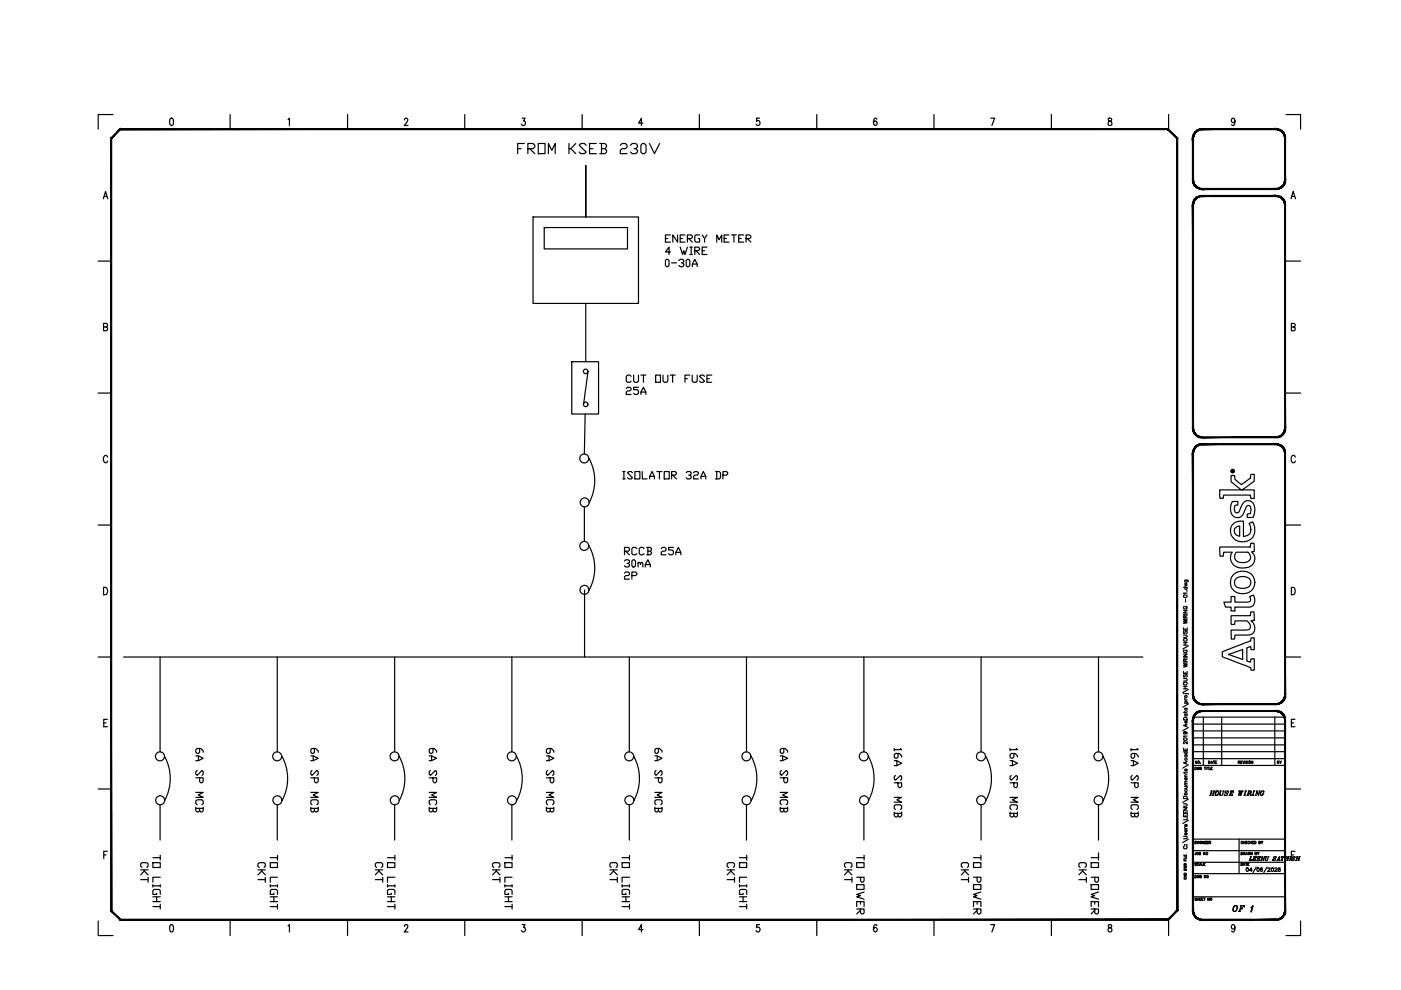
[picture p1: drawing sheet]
<svg xmlns="http://www.w3.org/2000/svg" width="297mm" height="210mm" viewBox="0 0 297 210" stroke-linecap="round" stroke-linejoin="round" font-family="sans-serif">
<defs><g id="words">
<text font-size="5.3" x="109" y="33.9">FROM KSEB 230V</text>
<g font-size="4.4">
<text x="131.2" y="102.7">ISOLATOR 32A DP</text>
<text x="118.5" y="173.2" transform="rotate(-90 118.5 173.2)">6A SP MCB</text>
<text x="141.5" y="173.2" transform="rotate(-90 141.5 173.2)">6A SP MCB</text>
<text x="192.3" y="174.3" transform="rotate(-90 192.3 174.3)">16A SP MCB</text>
<text x="217" y="174.3" transform="rotate(-90 217 174.3)">16A SP MCB</text>
</g>
<text font-size="4" x="260.3" y="194.4">OF</text>
<text font-size="3.1" x="269.9" y="163">BY</text>
</g></defs>
<!-- layer: Title blocks -->
<g fill="none" stroke="#000" stroke-width=".25">
<path d="M23.9 24.3h-3.1v3.1M36.1 25.1l.3-.1a1.06 1.06 0 0 1 0 1.6h-.1a1.2 1.2 0 0 1-.2-1.5zM48.8 24.3v3.1M61.1 25.3l.3-.3v1.6M73.7 24.3v3.1M85.8 25.4a.36 .36 0 0 1 .4-.3 .36 .36 0 0 1 .2 .5l-.7 1h.8M98.5 24.3v3.1M110.7 25h.6l-.3 .6a.46 .46 0 0 1 .4 .7 .46 .46 0 0 1-.8 .1v-.1M123.4 24.3v3.1M136.3 26.1h-.9l.6-1.1v1.6M148.3 24.3v3.1M161 25h-.6v.7a.46 .46 0 0 1 .7 .1 .46 .46 0 0 1-.1 .6 .46 .46 0 0 1-.7-.1"/>
<path d="M173.2 24.3v3.1M185.9 25.3l-.2-.3a.89 .89 0 0 0-.1 1.6 .5 .5 0 0 0 .4-.5 .5 .5 0 0 0-.4-.5l-.4 .5M198 24.3v3.1M210 25h.9l-.6 1.6M222.9 24.3v3.1M235 25.1v.5a.61 .61 0 0 1 .7 .2 .61 .61 0 0 1-.1 .7 .49 .49 0 0 1-.7-.4 .49 .49 0 0 1 .6-.5l.2-.3a.42 .42 0 0 0-.7-.2zM247.8 24.3v3.1M261.8 25.6v.2l-.3 .2a.49 .49 0 0 1-.4-.5 .49 .49 0 0 1 .4-.5 1 1 0 0 1 0 1.6l-.4-.2M272.7 24.3h3v3.1M20.8 55.4h2.8M21.9 42.1l.5-1.5 .4 1.5M22.1 41.6h.6"/>
<path d="M272.7 55.4h3M273.7 42.1l.5-1.5 .5 1.5M273.9 41.6h.6M22 69.3l.7-.1 .1-.2-.1-.3-.7-.1v1.5l.7-.1 .1-.4-.3-.3M273.8 69.3l.7-.1 .1-.5-.3-.1h-.5v1.5l.8-.1v-.5l-.3-.2M20.8 83.3h2.8M22.8 96.9a.46 .46 0 0 0-.6-.3 .46 .46 0 0 0-.3 .5v.4a.46 .46 0 0 0 .3 .6 .46 .46 0 0 0 .6-.4M272.7 83.3h3M274.6 96.9a.46 .46 0 0 0-.5-.3 .46 .46 0 0 0-.3 .5v.4a.46 .46 0 0 0 .3 .6 .46 .46 0 0 0 .5-.4M20.8 111.3h2.8M272.7 111.3h3M20.8 139.3h2.8"/>
<path d="M22 124.5a.79 .79 0 0 1 .8 .8 .79 .79 0 0 1-.8 .8zM272.7 139.3h3M273.8 124.5a.84 .84 0 0 1 .8 .6 .84 .84 0 0 1-.2 .9l-.6 .1zM22 153.3h.5M22.8 152.5h-.8v1.6h.8M273.8 153.3h.5M274.6 152.5h-.8v1.6h.8M20.8 167.3h2.8M272.7 167.3h3M20.8 195.3v3.1h3.1M22 181.3h.5M22.8 180.5h-.8v1.6"/>
<path d="M36.1 196.1l.3-.1a1.06 1.06 0 0 1 0 1.6h-.1a1.2 1.2 0 0 1-.2-1.5zM48.8 195v3.4M61.1 196.3l.3-.3v1.6M73.7 195v3.4M85.8 196.4a.36 .36 0 0 1 .4-.4 .36 .36 0 0 1 .2 .6l-.7 1h.8M98.5 195v3.4M110.7 196h.6l-.3 .6a.46 .46 0 0 1 .4 .7 .46 .46 0 0 1-.8 .1v-.1M123.4 195v3.4M136.3 197.1h-.9l.6-1.1v1.6M148.3 195v3.4M161 196h-.6v.7a.46 .46 0 0 1 .7 .1 .46 .46 0 0 1-.1 .6 .46 .46 0 0 1-.7-.1M173.2 195v3.4"/>
<path d="M185.9 196.2l-.2-.2a.89 .89 0 0 0-.1 1.6 .5 .5 0 0 0 .4-.5 .5 .5 0 0 0-.4-.5l-.4 .5M198 195v3.4M210 196h.9l-.6 1.6M222.9 195v3.4M235 196.1v.4a.61 .61 0 0 1 .7 .3 .61 .61 0 0 1-.1 .7 .49 .49 0 0 1-.7-.4 .49 .49 0 0 1 .6-.5l.2-.4a.44 .44 0 0 0-.7-.1zM247.8 194.8v3.6M261.8 196.5v.3l-.3 .2a.49 .49 0 0 1-.4-.5 .49 .49 0 0 1 .4-.5l.3 .2v.3a.74 .74 0 0 1-.4 1.1l-.3-.2M273.8 181.3h.5M274.6 180.5h-.8v1.6M275.7 195.3v3.1h-3"/>
</g>
<!-- layer: TITLE -->
<g fill="none" stroke="#000" stroke-width=".25">
<path d="M249.6 29.3v10.9M250.9 138.7h.8l-.8 .5h.8M250.9 134.6h.6l.2 .3-.2 .3h-.6M250.9 133.1v.5h.8v-.5M250.9 131.4l.8 .2-.8 .2 .8 .2-.8 .2M250.9 129.4h.8l-.8 .5h.8M250.9 139.5h.8M250.9 136.8h.8M250.9 136.3h.8M250.9 131.3h.8M250.9 130.2h.8M250.9 124.5h.8"/>
<path d="M251 133.8l-.1 .5h.3l.2-.4 .2-.1 .1 .2-.1 .4M251.1 137.8a.31 .31 0 0 0-.1 .5 .31 .31 0 0 0 .4 .1 .29 .29 0 0 0 .3-.2 .29 .29 0 0 0-.2-.4l-.1 .2M251.1 128.6a.31 .31 0 0 0-.1 .4 .31 .31 0 0 0 .4 .1 .28 .28 0 0 0 .3-.3 .28 .28 0 0 0-.3-.2v.2M251.2 123.7l.5 .1-.5 .2 .5 .1-.5 .2M251.2 123h.6l.1 .3M251.3 131l-.1-.5h-.3v.5h.8M251.3 124.5a.24 .24 0 0 0 0 .4 .24 .24 0 0 0 .3 0 .24 .24 0 0 0 0-.4M251.3 123a.26 .26 0 0 0-.1 .4 .26 .26 0 0 0 .4 0 .26 .26 0 0 0 0-.4M251.3 133.3v.3M251.3 136.3v.5M251.4 127v.6M251.7 125.3h-.1"/>
<path d="M251.7 125.8h-.8l.2 .1M251.7 139.7l-.4 .3M251.7 130.5l-.4 .3M252 136.9l-1.2 .7M250.9 158.7v.4h.8v-.4M250.9 152.3a.44 .44 0 0 1 .8 0v.3h-.8zM250.9 147.1h.1M250.9 143.9h.6l.2 .2-.1 .3h-.7M250.9 142.4v.5h.8v-.5M250.9 140.7l.8 .2-.8 .2 .8 .2-.8 .2M250.9 159.4h.8M250.9 146h.8"/>
<path d="M250.9 145.5h.8M250.9 140.6h.8M251 143.1v.5l.5-.5 .2 .1-.1 .4M251.2 155.2a.24 .24 0 0 1 .2 .3 .24 .24 0 0 1-.4 .1h-.1a.36 .36 0 0 1 .4-.4 .36 .36 0 0 1 .4 .4h-.1M251.2 148.1l.2 .3M251.2 147.1h.7l.1 .1M251.2 150.9v.3M251.2 151.4h.5M251.2 150.2h.5M251.2 149.1h.8M251.2 148.4h.5M251.3 159.4a.24 .24 0 0 0 0 .4 .24 .24 0 0 0 .3 0 .24 .24 0 0 0 0-.4"/>
<path d="M251.3 151.4a.24 .24 0 0 0 0 .4 .24 .24 0 0 0 .3 0 .24 .24 0 0 0 0-.4M251.3 150.2a.24 .24 0 0 0 0 .3 .24 .24 0 0 0 .3 0 .24 .24 0 0 0 0-.3M251.3 149.1a.24 .24 0 0 1 0-.4 .24 .24 0 0 1 .3 0 .24 .24 0 0 1 0 .4M251.3 140.3l-.1-.5-.1-.1-.2 .6h.8M251.3 142.6v.3M251.3 145.5v.5M251.3 158.8v.3M251.4 153.6v.4M251.6 152.9a.23 .23 0 0 1 .1 .3 .23 .23 0 0 1-.4 0 .23 .23 0 0 1 .1-.3v.4M251.7 157.2v.5l-.6-.4-.2 .3 .2 .1M251.7 156.1h-.8l.2 .1M251.7 153.5l-.8 .3 .8 .3"/>
<path d="M251.7 150.9l-.2 .1h-.6M252 154.2l-1.2 .7M252 149.3l-1.2 .6M252 146.2l-1.2 .6M252.9 159.4h19.6M252.9 157.9h19.6M252.9 156.4h19.6M252.9 155h19.6M252.9 153.5h19.6M252.9 152h19.6M255.1 152v10.3M259 152v10.3"/>
<path d="M270.3 152v10.3M249.6 178v15.1M250.9 177.3h.6l.2 .2-.2 .3h-.6M250.9 172.7v.5h.8v-.5M250.9 172v.5h.8v-.5M250.9 171.2h.8l-.8 .6h.8M250.9 170.4h.6l.2 .2-.2 .3h-.6M250.9 168.9a.44 .44 0 0 1 .6-.1 .44 .44 0 0 1 .2 .5h-.8zM251.1 179.4a.34 .34 0 0 0 0 .5 .34 .34 0 0 0 .5 0 .34 .34 0 0 0-.1-.5M251.2 175.4l.2 .3M251.2 175.7h.5M251.2 166.7h.5"/>
<path d="M251.2 166.4h.5M251.2 164.7h.5M251.2 163.7v.3M251.2 160.1h.5M251.2 179.1h.1M251.3 176.6v.4l.2-.4h.2l-.1 .4M251.3 174.8v.4l.2-.4 .2 .1-.1 .3M251.3 167.4a.26 .26 0 0 0-.1 .4 .26 .26 0 0 0 .4 0 .26 .26 0 0 0 0-.4M251.3 163.1v.4l.2-.4h.2l-.1 .4M251.3 160.8a.24 .24 0 0 0 0 .3 .24 .24 0 0 0 .3 0 .24 .24 0 0 0 0-.3M251.3 160.1a.26 .26 0 0 0-.1 .4 .26 .26 0 0 0 .4 0 .26 .26 0 0 0 0-.4M251.3 172.2v.3"/>
<path d="M251.3 172.9v.3M251.4 161.5v.4M251.5 166.7l.2 .4-.5 .1M251.6 175.9a.25 .25 0 0 1 .1 .4 .25 .25 0 0 1-.4 0 .25 .25 0 0 1 .1-.4v.5M251.6 164.9a.23 .23 0 0 1 .1 .4 .23 .23 0 0 1-.4 0 .23 .23 0 0 1 .1-.4v.4M251.6 179.1h.1M251.7 173.3v.5h-.8M251.7 166.1h-.5l.1 .3M251.7 165.6l-.5 .1 .1 .4M251.7 164.3h-.5l.1 .4M251.7 163.7l-.2 .2h-.6M251.7 161.4l-.8 .3 .8 .3"/>
<path d="M252 178l-1.2 .6M252 173.9l-1.2 .7M252 169.4l-1.2 .7M252 162.2l-1.2 .6M252.9 160.9h19.6M252.9 162.3h19.6M252.9 177.9h19.6M253.4 162.7l.3 .1-.2 .4h-.1zM253.4 178.6h.1M253.6 178.4h-.2v.5h.2M253.8 161.4v.5l-.3-.5v.5M253.8 162.7l.1 .5 .2-.5 .1 .5 .1-.5"/>
<path d="M254.1 178.4v.5l-.3-.5v.5M254.5 161.8h.1M254.7 178.5h-.1a.21 .21 0 0 0-.3 0 .21 .21 0 0 0 .1 .3 .21 .21 0 0 0 .3 0l-.2-.1M254.7 162.8l-.2-.1-.1 .3a.17 .17 0 0 0 .2 .2 .17 .17 0 0 0 .1-.2h-.1M254.8 178.4v.5M255.3 178.4v.5l-.3-.5v.5M255.3 162.7h.3M255.5 178.6h.2M255.5 162.7v.5M255.7 162.7v.5M255.8 178.4h-.3v.5h.3M255.9 178.6h.2"/>
<path d="M255.9 162.7h.4M256.1 162.7v.5M256.2 178.4h-.3v.5h.3M256.2 161.4a.28 .28 0 0 1 .3 .1 .28 .28 0 0 1 0 .3l-.3 .1zM256.4 178.6l.3-.1-.3-.1v.5M256.4 162.7v.5h.2M256.5 168.6h.3M256.5 178.6l.2 .3M256.7 161.9l.2-.5 .2 .5M256.7 162.9h.2M256.7 167.7h.3M256.8 161.7h.2"/>
<path d="M256.8 168.2h.5M256.9 167.7l-.3 .9M256.9 167.7l-.2 .9M257 162.7h-.3v.5h.3M257 168.6h.4M257.2 161.4h.3M257.3 167.7h.3M257.4 161.4v.5M257.5 167.7l-.3 .9M257.6 161.6h.2M258 161.4h-.4v.5h.4M258 167.7a.49 .49 0 0 0-.3 .4 .49 .49 0 0 0 .3 .5 .48 .48 0 0 0 .4-.4 .48 .48 0 0 0-.4-.5 .68 .68 0 0 0-.2 .9"/>
<path d="M258.2 167.7a.59 .59 0 0 1-.2 .9M258.6 167.7h.3M258.8 167.7l-.2 .5a.31 .31 0 0 0 .2 .5 .31 .31 0 0 0 .4-.3l.2-.7M258.8 167.7l-.2 .7 .2 .2M259.3 167.7h.2M259.7 168l.6 .3a.32 .32 0 0 1-.3 .3 .32 .32 0 0 1-.4-.2v.2h.1M260.3 167.8l.1-.1v.3l-.2-.3-.5 .1 .1 .3 .5 .2M260.6 168.6h.7l.1-.2-.2 .2M260.8 167.7h.7v.3v-.3M260.9 168.2h.3M261.1 167.7l-.4 .9M261.2 168l-.1 .3"/>
<path d="M262.5 161.6h.3v-.2h-.3v.5M262.6 167.7h.4M262.7 177.9v7.3M262.7 161.6l.2 .3M262.8 167.7l-.1 .9 .4-.9-.1 .9 .5-.9M262.8 167.7l-.1 .9M263 161.6h.2M263.2 167.7l-.1 .9M263.3 161.4h-.3v.5h.3M263.3 167.7h.3M263.5 178.5l-.2-.1-.2 .3a.17 .17 0 0 0 .2 .2 .17 .17 0 0 0 .2-.1M263.5 161.4l.2 .5 .1-.5"/>
<path d="M263.6 178.6h.3M263.6 178.4v.5M263.7 168.6h.3M263.8 168.6l.3-.9-.2 .9M263.9 161.4v.5M263.9 178.4v.5M264 167.7h.3M264.1 178.6h.2M264.4 168.6h.3M264.4 178.4h-.3v.5h.3M264.4 161.4h-.3l.3 .3v.2l-.3-.1M264.6 161.4v.5"/>
<path d="M264.7 167.7l.6 .1-.1 .3-.5 .1M264.8 167.7l-.3 .9M264.9 178.5l-.2-.1-.1 .3a.17 .17 0 0 0 .1 .2 .17 .17 0 0 0 .2-.1M264.9 168.2l.2 .4 .1-.1M265 168.3l.2 .3M265 178.4v.5M265.1 167.7l.1 .3-.1 .2M265.2 178.6l.2 .3M265.4 178.4l-.4 .3M265.4 168.6h.4M265.5 178.6h.2M265.6 161.4v.5l-.3-.5v.5"/>
<path d="M265.7 167.7h.3M265.8 178.4h-.3v.5h.3M265.8 167.7l-.2 .9 .3-.9M266 178.4a.28 .28 0 0 1 .3 .1 .28 .28 0 0 1 0 .3l-.3 .1zM266.1 168.6h.2M266.3 167.7h.2M266.8 168.5l-.3-.8-.3 .9M266.9 178.6l.3-.1-.3-.1v.5l.3-.1-.1-.2M266.9 167.7h.3M267.1 167.7l-.3 .9-.3-.8M267.4 178.4l.2 .2 .1-.2M267.6 178.6v.3"/>
<path d="M267.6 167.7a.63 .63 0 0 0-.2 .9M267.7 168.3h.3M267.8 168.3l-.3 .3M267.9 167.8l.1-.1-.1 .3v-.2a.48 .48 0 0 0-.6 .2 .48 .48 0 0 0 .1 .6l.4-.3M251 183.5l.5 .2-.5 .1 .5 .1-.5 .1M251 182.2v.3h.5M251 181.2v.3h.5v-.3M251 182.1h.5M251.1 185.2a.28 .28 0 0 1 .3 0 .28 .28 0 0 1 .1 .2h-.5zM251.1 184.3v-.1a.28 .28 0 0 1 .3 0 .28 .28 0 0 1 .1 .3h-.5zM251.1 186.1l-.1 .2 .3 .1a.17 .17 0 0 0 .2-.1 .17 .17 0 0 0-.1-.2M251.1 183.1l-.1 .1 .1 .2a.21 .21 0 0 0 .3 0 .21 .21 0 0 0 .1-.2l-.2-.1v.1"/>
<path d="M251.3 181.3v.2M251.3 182.4v.1M251.4 185.7v.2M251.5 185.6l-.5 .1 .5 .3M251.5 181.6v.3h-.5M252.9 190.1h19.6M252.9 185.2h19.6M252.9 182.8h19.6M252.9 180.4h19.6M253.4 185.6l.3 .2-.2 .3h-.1zM253.6 180.7v.5h-.2v-.2M253.7 190.5l-.3-.1v.2l.3 .2h-.3"/>
<path d="M253.7 183.1l-.3-.1v.2l.3 .2h-.3M253.8 185.6l.1 .5 .2-.5 .1 .5 .1-.5M253.8 190.4v.5M253.8 190.7h.4M254.2 183.1h-.4l.1 .4 .3-.1M254.2 190.4v.5M254.2 181h.3v-.3h-.3v.5h.3v-.2M254.3 183.5l.2-.5 .2 .5M254.3 190.7h.2M254.4 183.3h.2M254.6 190.4h-.3v.5h.3M254.7 185.7l-.2-.1-.1 .3a.17 .17 0 0 0 .2 .2 .17 .17 0 0 0 .1-.2h-.1"/>
<path d="M254.7 190.7h.3M254.8 183v.5h.3M255.1 190.4h-.4v.5h.4M255.2 190.4h.4M255.2 183.2h.2M255.4 190.4v.5M255.5 180.7v.5l-.3-.5v.5M255.5 183h-.3v.5h.3M255.6 185.6v.5l-.3-.5v.5M256.4 190.4v.5l-.3-.5v.5M263.1 183l.3 .1a.26 .26 0 0 1 0 .3 .26 .26 0 0 1-.3 .1zM263.1 180.7a.24 .24 0 0 1 .3 .3 .24 .24 0 0 1-.3 .2z"/>
<path d="M263.6 183.5l.2-.5 .2 .5M263.6 181h.3v-.3h-.3v.5M263.7 183.3h.2M263.8 181l.1 .2M264.1 181.2l.2-.5 .1 .5M264.1 183h.3M264.1 181h.3M264.3 183v.5M264.5 183.2h.2M264.6 180.7l.1 .5 .1-.5 .2 .5 .1-.5M264.8 183h-.3v.5h.3M264.9 182.4h.5l.1-.2-.1 .2"/>
<path d="M265 182.4l.2-.8-.2 .8M265.1 181.6h.2M265.5 180.7v.5l-.3-.5v.5M265.5 184.5h-.6l.4-.5v.8M265.6 182.4h.5l.1-.2-.1 .2M265.8 181.6h.6l-.1 .2v-.2M265.8 182h.3M266 181.6l-.3 .8M266.1 181h.3v-.3h-.3v.5h.3v-.2h-.1M266.1 181.8v.3M266.3 183.8l-.6 1.2M266.4 182.4h.6l.1-.2-.1 .2"/>
<path d="M266.6 180.7l.2 .3 .2-.3M266.7 181.6h.5v.2v-.2M266.7 182h.2M266.8 181v.2M266.8 181.6l-.2 .8M267 181.8l-.1 .3M267.3 182.4h.2M267.5 181.6h.1M267.7 184.1l-.2-.1a.4 .4 0 0 0-.3 .4 .4 .4 0 0 0 .3 .4 .24 .24 0 0 0 .2-.3 .24 .24 0 0 0-.2-.2 .24 .24 0 0 0-.3 .2M267.9 182.3l-.3-.7-.2 .8M268 181.6h.2M268.1 181.6l-.2 .8-.3-.6"/>
<path d="M268.3 181.6h.2M268.4 181.6l-.1 .5a.25 .25 0 0 0 .1 .3 .25 .25 0 0 0 .4-.2l.1-.6M268.5 181.6l-.2 .6 .1 .2M268.6 183.8l-.6 1.2M268.8 184.2v-.1a.23 .23 0 0 1 .3-.1 .23 .23 0 0 1 .1 .3l-.4 .5h.5M268.8 181.6h.3M270 181.8l.4 .5-.3 .1-.2-.2v.2M270.3 184.2v-.1a.23 .23 0 0 1 .3-.1 .23 .23 0 0 1 .1 .3l-.5 .5h.6M270.5 181.7v.1a.22 .22 0 0 0-.3-.2 .22 .22 0 0 0-.1 .3l.3 .2M270.7 182.4h.2M270.9 182.2h.4M271.1 182.4h.3"/>
<path d="M271.2 181.7l.1 .7v-.8l-.5 .8M271.4 184.1l-.1-.1a.4 .4 0 0 0-.3 .4 .4 .4 0 0 0 .3 .4 .24 .24 0 0 0 .2-.3 .24 .24 0 0 0-.3-.2 .24 .24 0 0 0-.2 .2M271.6 182.4h.3M271.7 182.4l.3-.8-.2 .8M271.7 181.6l-.1 .2 .1-.2h.6l-.1 .2v-.2M272.3 182.4h.3M272.6 181.6h.2M272.6 182h.4M272.7 181.6l-.3 .8M272.7 181.6l-.2 .8M272.8 182.4h.3M272.9 182.4l.3-.8-.2 .8"/>
<path d="M273 181.6h.3M273.3 182.4h.2M273.5 181.6h.3M273.6 181.6l-.2 .8M273.7 181.6l-.2 .8M274 181.8l.3 .3 .1 .2-.3 .1-.2-.2-.1 .2h.1M274.5 181.7l.1-.1-.1 .2-.2-.2-.3 .2 .4 .3M274.7 182.4h.2M274.9 181.6h.3M274.9 182h.5M275.1 181.6l-.3 .8M275.2 182.4h.2"/>
<path d="M275.3 182.4l.2-.8-.2 .8M275.4 181.6h.3"/>
<circle cx="251.3" cy="126.4" r=".34"/>
<circle cx="251.3" cy="135.7" r=".35"/>
<circle cx="251.3" cy="156.7" r=".34"/>
<circle cx="251.3" cy="144.9" r=".35"/>
<circle cx="251.4" cy="147.7" r=".25"/>
<circle cx="251.4" cy="168.3" r=".25"/>
<circle cx="254.2" cy="161.6" r=".23"/>
<circle cx="265" cy="161.6" r=".22"/>
<circle cx="253.9" cy="181" r=".23"/>
<circle cx="255.8" cy="181" r=".23"/>
<circle cx="256" cy="185.8" r=".23"/>
<circle cx="256.8" cy="190.6" r=".22"/>
<circle cx="264.4" cy="184.3" r=".34"/>
<circle cx="266.7" cy="184.3" r=".34"/>
<circle cx="269.8" cy="184.3" r=".34"/>
</g>
<g fill="#000" stroke="#000" stroke-width=".21">
<path d="M252.8 38.1h.3l-.2 .6zM253.1 38.1l-.2 .6 .2-.1zM252.9 38.7l.2-.1v.6zM253.1 38.6v.6l.2-.1zM253.1 39.2l.2-.1 .1 .5zM253.3 39.1l.1 .5 .2-.2zM253.4 39.6l.2-.2 .3 .5zM253.6 39.4l.3 .5 .1-.2zM254 39.7l.4 .4-.5-.2zM254 39.7l.4 .4v-.2zM254.4 39.9l.5 .3-.5-.1zM254.4 39.9l.5 .3v-.3z"/>
<path d="M252.8 29.3l.3 8.8v-8.8zM252.8 29.3l.3 8.8h-.3z"/>
<path d="M254.4 27.3l.5-.1v.3zM254.4 27.3v.3l.5-.1zM253.9 27.5l.5-.2v.3zM253.9 27.5l.1 .3 .4-.2zM253.4 27.9l.5-.4 .1 .3zM253.4 27.9l.2 .2 .4-.3zM253.4 27.9l.2 .2-.5 .2zM253.1 28.3l.2 .1 .3-.3zM253.1 28.3l.2 .1-.4 .4zM252.9 28.8l.2 .1 .2-.5zM252.9 28.8l.2 .1-.3 .4zM253.1 28.9l-.3 .4h.3z"/>
<path d="M254.9 27.5h15.6v-.3zM254.9 27.2h15.6l-15.6 .3z"/>
<path d="M272.4 29.3l.2 8.8v-8.8zM272.4 29.3l.2 8.8h-.2z"/>
<path d="M272.5 28.8l.1 .5h-.2zM272.3 28.9l.1 .4 .1-.5zM272.3 28.3l.2 .5-.2 .1zM272.1 28.4l.2 .5v-.6zM272 27.9l.3 .4-.2 .1zM272 27.9l-.2 .2 .3 .3zM271.6 27.5l.4 .4-.2 .2zM271.6 27.5l-.2 .3 .4 .3zM271 27.3l.6 .2-.2 .3zM271 27.3v.3l.4 .2zM270.5 27.2l.5 .1v.3zM270.5 27.2v.3l.5 .1z"/>
<path d="M252.8 43.5l.3 47.2v-47.2zM252.8 43.5l.3 47.2h-.3z"/>
<path d="M254.4 41.5l.5-.1v.3zM254.4 41.5v.2h.5zM253.9 41.7l.5-.2v.2zM253.9 41.7l.1 .2 .4-.2zM253.4 42l.5-.3 .1 .2zM253.4 42l.2 .2 .4-.3zM253.4 42l.2 .2-.5 .2zM253.1 42.4l.2 .2 .3-.4zM253.1 42.4l.2 .2-.4 .4zM252.9 43h.2l.2-.4zM252.9 43h.2l-.3 .5zM253.1 43l-.3 .5h.3z"/>
<path d="M254.9 40.2h15.6v-.3zM254.9 39.9h15.6l-15.6 .3z"/>
<path d="M254.9 41.7h15.6v-.3zM254.9 41.4h15.6l-15.6 .3z"/>
<path d="M270.5 39.9l.5 .2-.5 .1zM270.5 39.9l.5 .2v-.2zM271 39.9h.6l-.6 .2zM271 39.9h.6l-.2-.2zM271.4 39.7l.6-.1-.4 .3zM271.4 39.7l.6-.1-.2-.2zM271.8 39.4l.5-.2-.3 .4zM272.1 39.1l-.3 .3 .5-.2zM272.1 39.1l.4-.4-.2 .5zM272.3 38.6l-.2 .5 .4-.4zM272.6 38.1l-.1 .6-.2-.1zM272.4 38.1l-.1 .5 .3-.5z"/>
<path d="M272.4 43.5l.2 47.2v-47.2zM272.4 43.5l.2 47.2h-.2z"/>
<path d="M272.5 43l.1 .5h-.2zM272.3 43l.1 .5 .1-.5zM272.3 42.4l.2 .6h-.2zM272.1 42.6l.2 .4v-.6zM272 42l.3 .4-.2 .2zM272 42l-.2 .2 .3 .4zM271.6 41.7l.4 .3-.2 .2zM271.6 41.7l-.2 .2 .4 .3zM271 41.5l.6 .2-.2 .2zM271 41.5v.2l.4 .2zM270.5 41.4l.5 .1v.2zM270.5 41.4v.3h.5z"/>
<path d="M252.8 90.7h.3l-.2 .6zM253.1 90.7l-.2 .6 .2-.1zM252.9 91.3l.2-.1v.6zM253.1 91.2v.6l.2-.1zM253.1 91.8l.2-.1 .1 .5zM253.3 91.7l.1 .5 .2-.1zM253.4 92.2l.2-.1 .3 .5zM253.6 92.1l.3 .5 .1-.2zM254 92.4l.4 .4-.5-.2zM254 92.4l.4 .4v-.3zM254.4 92.5l.5 .3h-.5zM254.4 92.5l.5 .3v-.2z"/>
<path d="M252.8 96.1l.3 51.2v-51.2zM252.8 96.1l.3 51.2h-.3z"/>
<path d="M254.9 92.6v.2l15.6-.2zM254.9 92.8l15.6-.2v.2z"/>
<path d="M254.9 94.1v.2l15.6-.2zM254.9 94.3l15.6-.2v.2z"/>
<path d="M254.4 94.1h.5v.2zM254.4 94.1v.2h.5zM253.9 94.3l.5-.2v.2zM253.9 94.3l.1 .3 .4-.3zM253.4 94.6l.5-.3 .1 .3zM253.4 94.6l.2 .3 .4-.3zM253.4 94.6l.2 .3-.5 .2zM253.1 95.1l.2 .1 .3-.3zM253.1 95.1l.2 .1-.4 .4zM252.9 95.6l.2 .1 .2-.5zM252.9 95.6l.2 .1-.3 .4zM253.1 95.7l-.3 .4h.3z"/>
<path d="M270.5 92.6l.5 .2h-.5zM270.5 92.6l.5 .2v-.3zM271 92.5l.6 .1-.6 .2zM271 92.5l.6 .1-.2-.2zM271.4 92.4l.6-.2-.4 .4zM271.4 92.4l.6-.2-.2-.1zM271.8 92.1l.5-.3-.3 .4zM272.1 91.7l-.3 .4 .5-.3zM272.1 91.7l.4-.4-.2 .5zM272.3 91.2l-.2 .5 .4-.4zM272.6 90.7l-.1 .6-.2-.1zM272.4 90.7l-.1 .5 .3-.5z"/>
<path d="M272.5 95.6l.1 .5h-.2zM272.3 95.7l.1 .4 .1-.5zM272.3 95.1l.2 .5-.2 .1zM272.1 95.2l.2 .5v-.6zM272 94.6l.3 .5-.2 .1zM272 94.6l-.2 .3 .3 .3zM271.6 94.3l.4 .3-.2 .3zM271.6 94.3l-.2 .3 .4 .3zM271 94.1l.6 .2-.2 .3zM271 94.1v.2l.4 .3zM270.5 94.1h.5v.2zM270.5 94.1v.2h.5z"/>
<path d="M272.4 96.1l.2 51.2v-51.2zM272.4 96.1l.2 51.2h-.2z"/>
<path d="M252.8 147.3h.3l-.2 .6zM253.1 147.3l-.2 .6 .2-.1zM252.9 147.9l.2-.1v.6zM253.1 147.8v.6l.2-.2zM253.1 148.4l.2-.2 .1 .6zM253.3 148.2l.1 .6 .2-.2zM253.4 148.8l.2-.2 .3 .5zM253.6 148.6l.3 .5 .1-.2zM254 148.9l.4 .4-.5-.2zM254 148.9l.4 .4v-.2zM254.4 149.1l.5 .3-.5-.1zM254.4 149.1l.5 .3v-.2z"/>
<path d="M252.8 152.7l.3 40.4v-40.4zM252.8 152.7l.3 40.4h-.3z"/>
<path d="M254.9 149.2v.2l15.6-.2zM254.9 149.4l15.6-.2v.2z"/>
<path d="M254.9 150.7v.2l15.6-.2zM254.9 150.9l15.6-.2v.2z"/>
<path d="M254.4 150.7h.5v.2zM254.4 150.7v.2h.5zM253.9 150.9l.5-.2v.2zM253.9 150.9l.1 .2 .4-.2zM253.4 151.2l.5-.3 .1 .2zM253.4 151.2l.2 .2 .4-.3zM253.4 151.2l.2 .2-.5 .3zM253.1 151.7l.2 .1 .3-.4zM253.1 151.7l.2 .1-.4 .4zM252.9 152.2h.2l.2-.4zM252.9 152.2h.2l-.3 .5zM253.1 152.2l-.3 .5h.3z"/>
<path d="M270.5 149.2l.5 .1-.5 .1zM270.5 149.2l.5 .1v-.2zM271 149.1h.6l-.6 .2zM271 149.1h.6l-.2-.2zM271.4 148.9l.6-.1-.4 .3zM271.4 148.9l.6-.1-.2-.2zM271.8 148.6l.5-.2-.3 .4zM272.1 148.2l-.3 .4 .5-.2zM272.1 148.2l.4-.3-.2 .5zM272.3 147.8l-.2 .4 .4-.3zM272.6 147.3l-.1 .6-.2-.1zM272.4 147.3l-.1 .5 .3-.5z"/>
<path d="M272.5 152.2l.1 .5h-.2zM272.3 152.2l.1 .5 .1-.5zM272.3 151.7l.2 .5h-.2zM272.1 151.8l.2 .4v-.5zM272 151.2l.3 .5-.2 .1zM272 151.2l-.2 .2 .3 .4zM271.6 150.9l.4 .3-.2 .2zM271.6 150.9l-.2 .2 .4 .3zM271 150.7l.6 .2-.2 .2zM271 150.7v.2l.4 .2zM270.5 150.7h.5v.2zM270.5 150.7v.2h.5z"/>
<path d="M272.4 152.7l.2 40.4v-40.4zM272.4 152.7l.2 40.4h-.2z"/>
<path d="M249.5 29.4v163.6l.2 .1zM249.5 29.4l.2-.1v163.8zM247.6 27.5l1.9 1.9 .2-.1zM247.7 27.2l2 2.1-2.1-1.8zM25.6 27.5h222l.1-.3zM25.5 27.2h222.2l-222.1 .3zM25.5 27.2l-1.8 2.2 1.9-1.9zM25.5 27.2l-1.8 2.2-.3-.1zM23.4 29.3l.3 163.7v-163.6zM23.4 29.3l.3 163.7-.3 .1zM23.4 193.1l2.2 1.8-1.9-1.9zM23.4 193.1l2.2 1.8-.1 .2zM25.6 194.9l-.1 .2 222.1-.2zM25.5 195.1l222.1-.2 .1 .2zM247.6 194.9l.1 .2 1.8-2.1zM249.5 193l.2 .1-2 2z"/>
<path d="M252.8 193.1h.3l-.2 .5zM253.1 193.1l-.2 .5 .2-.1zM252.9 193.6l.2-.1v.6zM253.1 193.5v.6l.2-.1zM253.1 194.1l.2-.1 .1 .5zM253.3 194l.1 .5 .2-.1zM253.4 194.5l.2-.1 .3 .4zM253.6 194.4l.3 .4 .1-.2zM254 194.6l.4 .5-.5-.3zM254 194.6l.4 .5v-.3zM254.4 194.8l.5 .3h-.5zM254.4 194.8l.5 .3v-.2z"/>
<path d="M254.9 194.9v.2l15.6-.2zM254.9 195.1l15.6-.2v.2z"/>
<path d="M270.5 194.9l.5 .2h-.5zM270.5 194.9l.5 .2v-.3zM271 194.8h.6l-.6 .3zM271 194.8h.6l-.2-.2zM271.4 194.6l.6-.1-.4 .3zM271.4 194.6l.6-.1-.2-.1zM271.8 194.4l.5-.3-.3 .4zM272.1 194l-.3 .4 .5-.3zM272.1 194l.4-.4-.2 .5zM272.3 193.5l-.2 .5 .4-.4zM272.6 193.1l-.1 .5-.2-.1zM272.4 193.1l-.1 .4 .3-.4z"/>
</g>
<!-- layer: SYMS -->
<path d="M258.6 116h6.5l.1-.8h.6l.1 1.7-.5 .1a2 2 0 0 1 .4 2.4 2 2 0 0 1-2.2 1 2.19 2.19 0 0 1-2.3-.9 2.19 2.19 0 0 1 0-2.4h-1.9v.8h-.7zM261 100.8h.7l.2 .8 1.3 1.2 1.9-1.4 .1-.8h.7v1.5l-2.6 1.8h2.6v1.8h-.7l-.1-.7h-5.7v.6h-.8v-1.7h4.5l-2.1-1.8zM261.3 106.4l1.2-.1v.7l-.7 .2a1.29 1.29 0 0 0 .3 1.5h.3a1.03 1.03 0 0 0 .6-.9l.3-.7a1.43 1.43 0 0 1 1.7-.9 1.43 1.43 0 0 1 1.1 1.6l-.1 1-.3 .9h-1.3v-.7l.6-.1a1.36 1.36 0 0 0-.1-1.7h-.3l-.3 .1-.6 1.4a1.47 1.47 0 0 1-1.8 1 1.47 1.47 0 0 1-1-1.8zM261.3 111.2a2.44 2.44 0 0 1 2.3-.6v3.1a1.48 1.48 0 0 0 1.5-2.2l-.3-.5 .7-.3a2.58 2.58 0 0 1 .1 3.2 2.58 2.58 0 0 1-3.2 .8 2.24 2.24 0 0 1-1.1-3.5zM261.8 112.1a1.02 1.02 0 0 1 1-.5v2.1a1.16 1.16 0 0 1-1-1.6zM262.1 117.1h1.9a1.05 1.05 0 0 1 1.1 .8 1.05 1.05 0 0 1-.5 1.2 2.16 2.16 0 0 1-2.8-.6v-.6zM259.2 138.2l5.4-2.1a.68 .68 0 0 0 .6-.9h.7v2.5h-.7v-.6l-.8 .3v2.8l.7 .2 .1-.7h.7v2.4h-.7l-.1-.6-5.9-2.2zM259.5 127.7h1.5v-1.2h.8v1.2h1.3a2.64 2.64 0 0 0 2-.3l-.1-.9 .7-.3a1.51 1.51 0 0 1 .3 1.7 1.51 1.51 0 0 1-1.5 .8h-2.7v.8h-.8v-.8h-1.2zM260.4 138.8l3.1-1.1v2.1zM261 130.6l4.1-.1 .1-.8h.6l.1 1.8-.7 .1a1.63 1.63 0 0 1 .8 1.8 1.63 1.63 0 0 1-1.5 1.2h-2.4a.56 .56 0 0 0-.4 .9h-.6l-.1-1.9h2.1a2.82 2.82 0 0 0 1.9-.3 1.23 1.23 0 0 0-.2-1.3 1.23 1.23 0 0 0-1.3-.4h-1.6l-.2 .8h-.6zM261.4 122a2.72 2.72 0 0 1 4.6 .9 2.62 2.62 0 0 1-1.8 2.9 2.62 2.62 0 0 1-3.1-1.2 2.73 2.73 0 0 1 .3-2.6zM262 122.8a2.04 2.04 0 0 1 3.2 .4 1.28 1.28 0 0 1-1.4 1.5 1.62 1.62 0 0 1-2.1-1.1z" fill="none" stroke="#000" stroke-width=".25"/>
<!-- layer: LAYER_1 -->
<g fill="none" stroke="#000" stroke-width=".25">
<path d="M261.2 99.8h.4l-.2 .1 .2 .1h-.4zM261.2 99.9l.2 .1z"/>
<circle cx="261.3" cy="99.9" r=".36"/>
<circle cx="261.4" cy="99.9" r=".32"/>
</g>
<!-- layer: 0 -->
<g fill="none" stroke="#000" stroke-width=".25">
<path d="M113 46h22.4v18.3h-22.4zM115.4 48.2h17.6v4.6h-17.6zM124.2 46v-10.9v10.9M141.1 55.2l.2-.2h.3l.2 .2v1.1l-.2 .2h-.3l-.2-.2zM141.1 50.6h.5M142.1 49.8h-1v1.5h1M142.1 53.4h-1l.7-1v1.6M142.4 55.7h1M143.7 49.8v1.5l-1.1-1.5v1.5M143.9 55.2l.3-.2h.5l.3 .2v.3l-.3 .2h-.2M144.2 52.4l.5 1.6 .3-.8 .2 .8 .5-1.6M144.2 50.6h.5"/>
<path d="M144.7 55.7l.3 .3v.3l-.3 .2h-.5l-.3-.2M145.2 49.8h-1v1.5h1M145.5 55.2l.2-.2h.3l.2 .2v1.1l-.2 .2h-.3l-.2-.2zM145.7 50.6h.8l.3-.3v-.2l-.3-.3h-.8v1.5M146 50.6l.8 .7M146.2 52.4h.6M146.2 54h.6M146.5 52.4v1.6M146.8 56.5v-.5l.5-1 .5 1v.5M146.8 56h1M147.3 53.2h.8l.2-.3v-.3l-.2-.2h-.8v1.6M147.6 53.2l.7 .8"/>
<path d="M148.3 49.8h-.7l-.3 .3v1l.3 .2h.7v-.7h-.2M148.9 49.8l.5 .8v.7M148.9 53.2h.5M149.9 52.4h-1v1.6h1M149.9 49.8l-.5 .8M152 51.3v-1.5l.5 1 .5-1v1.5M153.5 50.6h.5M154.5 49.8h-1v1.5h1M155.1 49.8h1M155.6 49.8v1.5M156.6 50.6h.6M157.7 49.8h-1.1v1.5h1.1"/>
<path d="M158.2 50.6h.7l.3-.3v-.2l-.3-.3h-.7v1.5M158.4 50.6l.8 .7M121.2 76.7h5.7v11.1h-5.7zM124.2 64.3v12.4M124.7 78.9l-1 6.9M133.8 79.8l-.3-.3h-.5l-.2 .3v1l.2 .3h.5l.3-.3M134.4 79.5v1.3l.2 .3h.5l.3-.3v-1.3M135.9 79.5h1M136.4 79.5v1.6M139 79.5h1v1.6h-1zM140.6 79.5v1.3l.2 .3h.5l.3-.3v-1.3M142.1 79.5h1.1"/>
<path d="M142.6 79.5v1.6M146.2 79.5h-1v1.6M146.8 79.5v1.3l.3 .3h.5l.2-.3v-1.3M149.4 79.8l-.3-.3h-.5l-.3 .3 1.1 1-.3 .3h-.5l-.3-.3M150.9 79.5h-1v1.6h1M124.1 87.8l-.2 8.5M124.9 97.2a9.8 9.8 0 0 1 0 9.3M132.8 82.4l.2-.3h.5l.3 .3v.2l-.3 .3h-.5l-.2 .2v.5h1M135.4 82.1h-1v.5h.7l.3 .3v.5l-.3 .2h-.5l-.2-.2M135.9 83.6v-.5l.5-1 .5 1v.5M135.9 83.1h1M145.2 80.3h.5"/>
<path d="M149.9 80.3h.5M123.9 107.5v7.3M124.9 115.7a9.8 9.8 0 0 1 0 9.4M132.4 116.9h.8l.3-.3v-.3l-.3-.2h-.8v1.5M132.4 118.9l.3-.2h.5l.3 .2v.3l-.3 .3h-.2M132.7 116.9l.8 .7M133.2 119.5l.3 .2v.3l-.3 .2h-.5l-.3-.2M134.2 118.7h.3l.2 .2v1.1l-.2 .2h-.3l-.2-.2v-1.1zM135 116.3l-.3-.2h-.5l-.2 .2v1.1l.2 .2h.5l.3-.2M135.3 119.5l.2-.3 .3 .3v.2M135.3 119.2v1M135.8 119.5l.2-.3 .3 .3v.7"/>
<path d="M136.6 116.3l-.3-.2h-.5l-.3 .2v1.1l.3 .2h.5l.3-.2M136.8 119.7h1.1M137.1 116.1h.8l.2 .2v.3l-.2 .3M137.4 116.9h.5l.2 .2v.3l-.2 .2h-.8M137.4 116.1v1.5M140.2 116.3l.2-.2h.6l.2 .2v.3l-.2 .3h-.6l-.2 .2v.5h1M142.8 116.1h-1v.5h.7l.3 .3v.5l-.3 .2h-.5l-.2-.2M143.3 117.6v-.5l.5-1 .5 1v.5M143.3 117.1h1M26.2 139.3h97.7M33.9 139.3v20.1M58.8 139.3v20.1"/>
<path d="M83.7 139.3v20.1M108.5 139.3v20.1M123.9 125.1v14.2h118.4M132.4 121.5l.3-.2h.5l.3 .2v.3l-.3 .2h-.5l-.3 .3v.5h1.1M133.4 139.3v20.1M134 122h.7l.3-.2v-.3l-.3-.2h-.7v1.5M136.8 120.2v-.5l.6-1 .5 1v.5M158.3 139.3v20.1M183.2 139.3v20.1M208 139.3v20.1M232.9 139.3v20.1M42.3 158.7v.8l-.2 .3h-.3l-.3-.3v-.6l.3-.2h.8l.5 .5v.3"/>
<path d="M66.7 158.7v.8l-.3 .3h-.2l-.3-.3v-.6l.3-.2h.7l.6 .5v.3M91.8 158.7v.8l-.3 .3h-.2l-.3-.3v-.6l.3-.2h.8l.5 .5v.3M166.2 158.7v.8l-.3 .3h-.2l-.3-.3v-.6l.3-.2h.7l.6 .5v.3M239.8 158.7v.5M240.6 159.8v.7l-.3 .3h-.2l-.3-.3v-.5l.3-.2h.7l.5 .5v.2M241.1 158.7l.2 .2h-1.5M33.9 170.7v7.4M34.9 160.3a9.8 9.8 0 0 1 0 9.4M41.5 160.3h.6l1 .5-1 .5h-.6M41.5 164.9h1.6v.8l-.3 .3h-.2l-.3-.3v-.8M41.5 168h1.6l-1 .6 1 .5h-1.6M41.5 171.1v.8l.3 .3h.3l.2-.3v-.5"/>
<path d="M41.5 171.4h1.6M41.8 163.4l-.3 .2v.6l.3 .2 1-1 .3 .2v.6l-.3 .2M41.8 170.6l-.3-.2v-.6l.3-.2h1l.3 .2v.6l-.3 .2M42.1 160.3v1M43.1 171.1v.8l-.3 .3h-.2l-.3-.3M58.8 170.7v7.4M59.8 160.3a9.8 9.8 0 0 1 0 9.4M65.9 160.3h.5l1.1 .5-1.1 .5h-.5M65.9 164.9h1.6v.8l-.3 .3h-.3l-.2-.3v-.8M65.9 168h1.6l-1.1 .6 1.1 .5h-1.6M65.9 171.1v.8l.3 .3h.2l.3-.3v-.5M65.9 171.4h1.6"/>
<path d="M66.2 163.4l-.3 .2v.6l.3 .2 1-1 .3 .2v.6l-.3 .2M66.2 170.6l-.3-.2v-.6l.3-.2h1l.3 .2v.6l-.3 .2M66.4 160.3v1M67.5 171.1v.8l-.3 .3h-.3l-.2-.3M83.7 170.7v7.4M84.6 160.3a9.8 9.8 0 0 1 .1 9.4M91 160.3h.5l1.1 .5-1.1 .5h-.5M91 164.9h1.6v.8l-.3 .3h-.2l-.3-.3v-.8M91 168h1.6l-1.1 .6 1.1 .5h-1.6M91 171.1v.8l.3 .3h.2l.3-.3v-.5M91 171.4h1.6M91.3 163.4l-.3 .2v.6l.3 .2 1-1 .3 .2v.6l-.3 .2"/>
<path d="M91.3 170.6l-.3-.2v-.6l.3-.2h1l.3 .2v.6l-.3 .2M91.5 160.3v1M92.6 171.1v.8l-.3 .3h-.2l-.3-.3M108.5 170.7v7.4M109.5 160.3a9.8 9.8 0 0 1 .1 9.4M133.4 170.7v7.4M134.4 160.3a9.8 9.8 0 0 1 0 9.4M158.3 170.7v7.4M159.3 160.3a9.8 9.8 0 0 1 0 9.4M165.4 160.3h.5l1.1 .5-1.1 .5h-.5M165.4 164.9h1.6v.8l-.3 .3h-.3l-.2-.3v-.8M165.4 168h1.6l-1.1 .6 1.1 .5h-1.6"/>
<path d="M165.4 171.1v.8l.3 .3h.2l.3-.3v-.5M165.4 171.4h1.6M165.7 163.4l-.3 .2v.6l.3 .2 1-1 .3 .2v.6l-.3 .2M165.7 170.6l-.3-.2v-.6l.3-.2h1l.3 .2v.6l-.3 .2M165.9 160.3v1M167 171.1v.8l-.3 .3h-.3l-.2-.3M183.2 170.7v7.4M184.1 160.3a9.8 9.8 0 0 1 .1 9.4M208 170.7v7.4M209 160.3a9.8 9.8 0 0 1 0 9.4M232.9 170.7v7.4M233.8 160.3a9.8 9.8 0 0 1 .1 9.4"/>
<path d="M239.8 161.3h.5l1 .5-1 .5h-.5M239.8 166h1.5v.7l-.2 .3h-.3l-.2-.3v-.7M239.8 169.1h1.5l-1 .5 1 .5h-1.5M239.8 172.2v.8l.3 .2h.2l.3-.2v-.5M239.8 172.5h1.5M240.1 164.4l-.3 .3v.5l.3 .2 1-1 .2 .3v.5l-.2 .2M240.1 171.6l-.3-.2v-.5l.3-.3h1l.2 .3v.5l-.2 .2M240.3 161.3v1M241.3 172.2v.8l-.2 .2h-.3l-.2-.2M29.8 184.4h1.6M29.8 186.5h1.6M30.1 183.9l-.3-.2v-.5l.3-.3h1l.3 .3v.5l-.3 .2"/>
<path d="M30.6 184.4v.3l.8 .8M30.6 184.7l-.8 .8M31.4 186v1.1M32.4 182.9h1.6v1h-1.6zM32.4 181.8h1.6M32.4 187.8h1.6M32.4 190.1h1.6M32.4 191.2h1.6M32.4 192.2h1.6M32.4 187.6v.5M33.2 189.4v.2h-.8v-.8l.3-.2h1l.3 .2v.8M33.2 190.1v1.1"/>
<path d="M34 186h-1.6v1.1M34 181.3v1.1M34 187.6v.5M34 191.7v1M54.7 184.4h1.5M54.7 186.5h1.5M55 183.9l-.3-.2v-.5l.3-.3h1l.2 .3v.5l-.2 .2M55.5 184.4v.3l.7 .8M55.5 184.7l-.8 .8M56.2 186v1.1M57.3 182.9h1.5v1h-1.5zM57.3 181.8h1.5"/>
<path d="M57.3 187.8h1.5M57.3 190.1h1.5M57.3 191.2h1.5M57.3 192.2h1.5M57.3 187.6v.5M58.1 189.4v.2h-.8v-.8l.3-.2h1l.2 .2v.8M58.1 190.1v1.1M58.8 186h-1.5v1.1M58.8 181.3v1.1M58.8 187.6v.5M58.8 191.7v1M79.6 184.4h1.5"/>
<path d="M79.6 186.5h1.5M79.8 183.9l-.2-.2v-.5l.2-.3h1.1l.2 .3v.5l-.2 .2M80.3 184.4v.3l.8 .8M80.3 184.7l-.7 .8M81.1 186v1.1M82.2 182.9h1.5v1h-1.5zM82.2 181.8h1.5M82.2 187.8h1.5M82.2 190.1h1.5M82.2 191.2h1.5M82.2 192.2h1.5M82.2 187.6v.5"/>
<path d="M83 189.4v.2h-.8v-.8l.2-.2h1.1l.2 .2v.8M83 190.1v1.1M83.7 186h-1.5v1.1M83.7 181.3v1.1M83.7 187.6v.5M83.7 191.7v1M104.4 184.4h1.6M104.4 186.5h1.6M104.7 183.9l-.3-.2v-.5l.3-.3h1l.3 .3v.5l-.3 .2M105.2 184.4v.3l.8 .8M105.2 184.7l-.8 .8M106 186v1.1"/>
<path d="M107 182.9h1.6v1h-1.6zM107 181.8h1.6M107 187.8h1.6M107 190.1h1.6M107 191.2h1.6M107 192.2h1.6M107 187.6v.5M107.8 189.4v.2h-.8v-.8l.3-.2h1l.3 .2v.8M107.8 190.1v1.1M108.6 186h-1.6v1.1M108.6 181.3v1.1M108.6 187.6v.5"/>
<path d="M108.6 191.7v1M129.3 184.4h1.6M129.3 186.5h1.6M129.6 183.9l-.3-.2v-.5l.3-.3h1l.3 .3v.5l-.3 .2M130.1 184.4v.3l.8 .8M130.1 184.7l-.8 .8M130.9 186v1.1M131.9 182.9h1.6v1h-1.6zM131.9 181.8h1.6M131.9 187.8h1.6M131.9 190.1h1.6M131.9 191.2h1.6"/>
<path d="M131.9 192.2h1.6M131.9 187.6v.5M132.7 189.4v.2h-.8v-.8l.3-.2h1l.3 .2v.8M132.7 190.1v1.1M133.5 186h-1.6v1.1M133.5 181.3v1.1M133.5 187.6v.5M133.5 191.7v1M154.2 184.4h1.5M154.2 186.5h1.5M154.5 183.9l-.3-.2v-.5l.3-.3h1l.2 .3v.5l-.2 .2M155 184.4v.3l.7 .8"/>
<path d="M155 184.7l-.8 .8M155.7 186v1.1M156.8 182.9h1.5v1h-1.5zM156.8 181.8h1.5M156.8 187.8h1.5M156.8 187.6v.5M156.8 190.1h1.5M156.8 191.2h1.5M156.8 192.2h1.5M157.6 189.4v.2h-.8v-.8l.2-.2h1.1l.2 .2v.8M157.6 190.1v1.1M158.3 186h-1.5v1.1"/>
<path d="M158.3 181.3v1.1M158.3 187.6v.5M158.3 191.7v1M179.1 184.4h1.5M179.1 186.5h1.5M179.3 183.9l-.2-.2v-.5l.2-.3h1.1l.2 .3v.5l-.2 .2M179.8 184.4v.3l.8 .8M179.8 184.7l-.7 .8M180.6 186v1.1M181.6 182.9h1.6v1h-1.6zM181.6 186h1.6v.8l-.2 .3h-.3l-.3-.3v-.8M181.6 187.6h1.6v1h-1.6z"/>
<path d="M181.6 192.2v-1h1.6v1M181.6 192.7h1.6v.8l-.2 .3h-.3l-.3-.3v-.8M181.6 181.8h1.6M182.4 191.2v.5M182.4 193l-.8 .8M183.2 189.1l-1.6 .5 .8 .3-.8 .2 1.6 .6M183.2 181.3v1.1M203.8 184.4h1.5M203.8 186.5h1.5M204.1 183.9l-.3-.2v-.5l.3-.3h1l.2 .3v.5l-.2 .2M204.6 184.4v.3l.7 .8M204.6 184.7l-.8 .8"/>
<path d="M205.3 186v1.1M206.4 182.9h1.6v1h-1.6zM206.4 186h1.6v.8l-.3 .3h-.3l-.2-.3v-.8M206.4 187.6h1.6v1h-1.6zM206.4 192.2v-1h1.6v1M206.4 192.7h1.6v.8l-.3 .3h-.3l-.2-.3v-.8M206.4 181.8h1.6M207.2 191.2v.5M207.2 193l-.8 .8M208 189.1l-1.6 .5 .8 .3-.8 .2 1.6 .6M208 181.3v1.1M228.8 184.4h1.5"/>
<path d="M228.8 186.5h1.5M229 183.9l-.2-.2v-.5l.2-.3h1l.3 .3v.5l-.3 .2M229.5 184.4v.3l.8 .8M229.5 184.7l-.7 .8M230.3 186v1.1M231.3 182.9h1.6v1h-1.6zM231.3 186h1.6v.8l-.3 .3h-.2l-.3-.3v-.8M231.3 187.6h1.6v1h-1.6zM231.3 192.2v-1h1.6v1M231.3 192.7h1.6v.8l-.3 .3h-.2l-.3-.3v-.8M231.3 181.8h1.6M232.1 191.2v.5"/>
<path d="M232.1 193l-.8 .8M232.9 189.1l-1.6 .5 .8 .3-.8 .2 1.6 .6M232.9 180.8v1.6"/>
<circle cx="124.2" cy="78.7" r=".49"/>
<circle cx="123.9" cy="97.2" r=".95"/>
<circle cx="124.2" cy="85.7" r=".49"/>
<circle cx="123.9" cy="115.7" r=".95"/>
<circle cx="124" cy="106.5" r=".95"/>
<circle cx="123.9" cy="125.1" r=".95"/>
<circle cx="33.9" cy="160.4" r=".95"/>
<circle cx="34" cy="169.7" r=".95"/>
<circle cx="58.8" cy="160.4" r=".95"/>
<circle cx="58.8" cy="169.7" r=".95"/>
<circle cx="83.7" cy="160.4" r=".95"/>
<circle cx="83.7" cy="169.7" r=".95"/>
<circle cx="108.5" cy="160.4" r=".95"/>
<circle cx="108.5" cy="169.7" r=".95"/>
<circle cx="133.4" cy="160.4" r=".95"/>
<circle cx="133.4" cy="169.7" r=".95"/>
<circle cx="158.2" cy="160.4" r=".95"/>
<circle cx="158.3" cy="169.7" r=".95"/>
<circle cx="183.1" cy="160.4" r=".95"/>
<circle cx="183.2" cy="169.7" r=".95"/>
<circle cx="208" cy="160.4" r=".95"/>
<circle cx="208" cy="169.7" r=".95"/>
<circle cx="232.9" cy="160.4" r=".95"/>
<circle cx="232.9" cy="169.7" r=".95"/>
</g>
<use href="#words"/>
</svg>
